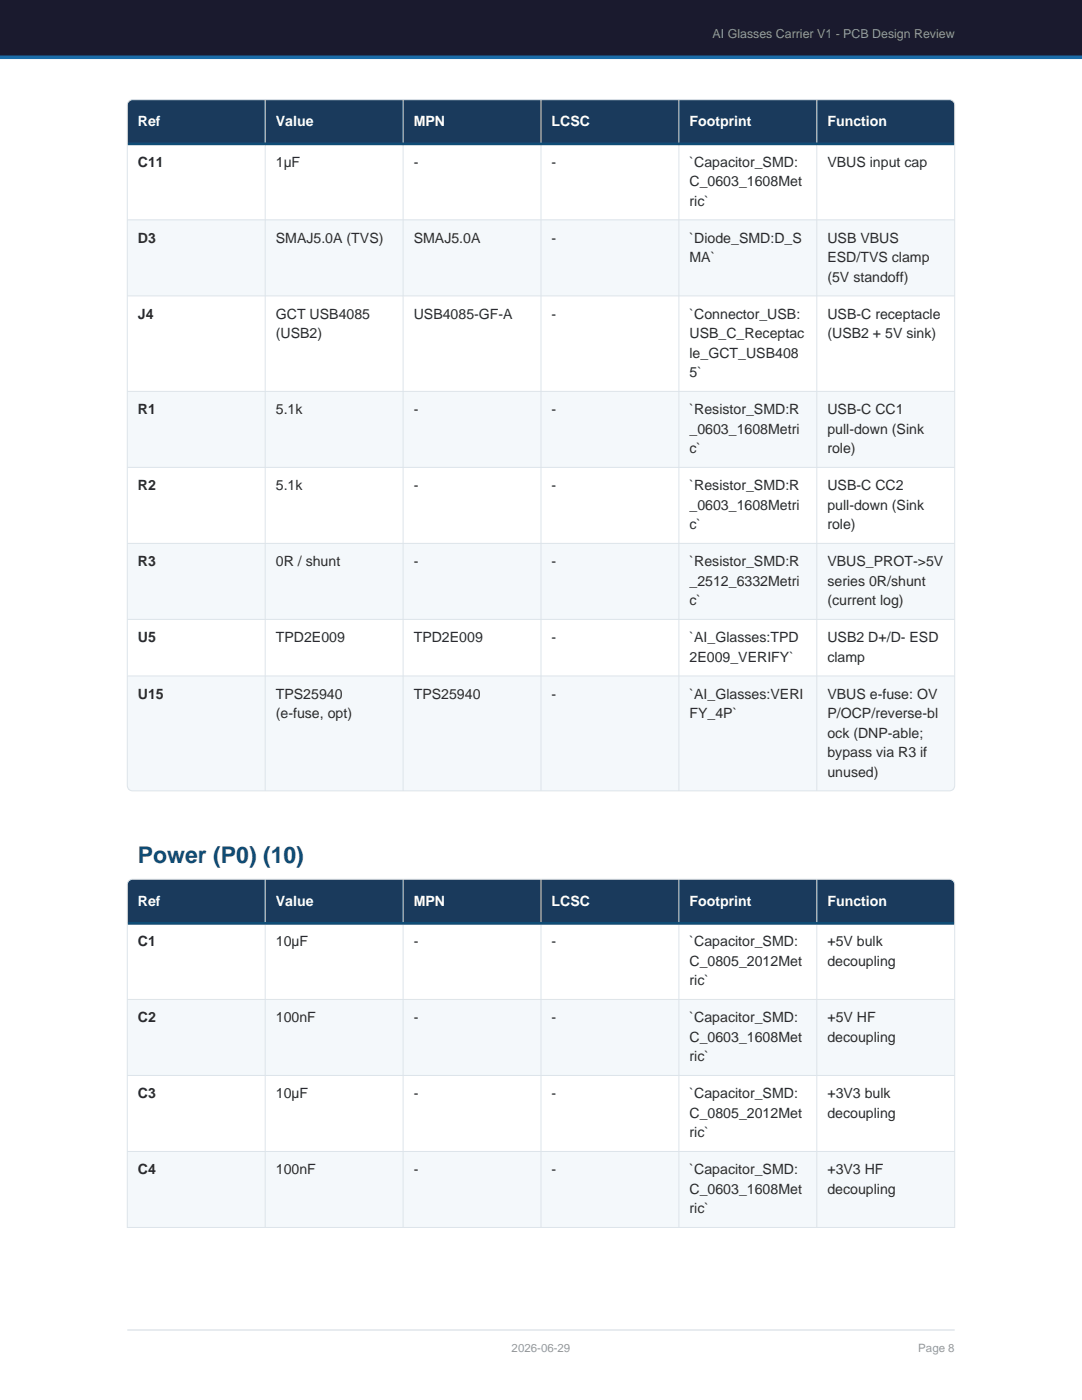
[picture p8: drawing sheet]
<svg xmlns="http://www.w3.org/2000/svg" width="216mm" height="279mm" viewBox="0 0 216 279" stroke-linecap="round" stroke-linejoin="round" font-family="sans-serif">
<defs><g id="words">
<text font-size="4.6" fill="#0f4c75" x="27.5" y="172.3">Power (P0) (10)</text>
<g font-size="2.8" fill="#fff">
<text x="27.5" y="25.2">Ref</text>
<text x="55" y="25.2">Value</text>
<text x="82.5" y="25.2">MPN</text>
<text x="110.1" y="25.2">LCSC</text>
<text x="137.6" y="25.2">Footprint</text>
<text x="165.1" y="25.2">Function</text>
<text x="27.5" y="180.8">Ref</text>
<text x="55" y="180.8">Value</text>
<text x="82.5" y="180.8">MPN</text>
<text x="110.1" y="180.8">LCSC</text>
<text x="137.6" y="180.8">Footprint</text>
<text x="165.1" y="180.8">Function</text>
</g>
<g font-size="2.8" fill="#2c2c2c">
<text x="27.5" y="33.3">C11</text>
<text x="55" y="33.3">1µF</text>
<text x="82.5" y="33.3">-</text>
<text x="110.1" y="33.3">-</text>
<text x="137.6" y="33.3">`Capacitor_SMD:</text>
<text x="165.1" y="33.3">VBUS input cap</text>
<text x="137.6" y="37.2">C_0603_1608Met</text>
<text x="137.6" y="41.1">ric`</text>
<text x="27.5" y="48.5">D3</text>
<text x="55" y="48.5">SMAJ5.0A (TVS)</text>
<text x="82.5" y="48.5">SMAJ5.0A</text>
<text x="110.1" y="48.5">-</text>
<text x="137.6" y="48.5">`Diode_SMD:D_S</text>
<text x="137.6" y="52.4">MA`</text>
<text x="165.1" y="48.5">USB VBUS</text>
<text x="165.1" y="52.4">ESD/TVS clamp</text>
<text x="165.1" y="56.2">(5V standoff)</text>
<text x="27.5" y="63.6">J4</text>
<text x="55" y="63.6">GCT USB4085</text>
<text x="82.5" y="63.6">USB4085-GF-A</text>
<text x="110.1" y="63.6">-</text>
<text x="137.6" y="63.6">`Connector_USB:</text>
<text x="165.1" y="63.6">USB-C receptacle</text>
<text x="55" y="67.5">(USB2)</text>
<text x="137.6" y="67.5">USB_C_Receptac</text>
<text x="137.6" y="71.4">le_GCT_USB408</text>
<text x="165.1" y="67.5">(USB2 + 5V sink)</text>
<text x="137.6" y="75.3">5`</text>
<text x="27.5" y="82.7">R1</text>
<text x="55" y="82.7">5.1k</text>
<text x="82.5" y="82.7">-</text>
<text x="110.1" y="82.7">-</text>
<text x="137.6" y="82.7">`Resistor_SMD:R</text>
<text x="165.1" y="82.7">USB-C CC1</text>
<text x="137.6" y="86.6">_0603_1608Metri</text>
<text x="165.1" y="86.6">pull-down (Sink</text>
<text x="137.6" y="90.5">c`</text>
<text x="165.1" y="90.5">role)</text>
<text x="27.5" y="97.9">R2</text>
<text x="55" y="97.9">5.1k</text>
<text x="82.5" y="97.9">-</text>
<text x="110.1" y="97.9">-</text>
<text x="137.6" y="97.9">`Resistor_SMD:R</text>
<text x="137.6" y="101.7">_0603_1608Metri</text>
<text x="165.1" y="97.9">USB-C CC2</text>
<text x="165.1" y="101.7">pull-down (Sink</text>
<text x="137.6" y="105.6">c`</text>
<text x="165.1" y="105.6">role)</text>
<text x="27.5" y="113">R3</text>
<text x="55" y="113">0R / shunt</text>
<text x="82.5" y="113">-</text>
<text x="110.1" y="113">-</text>
<text x="137.6" y="113">`Resistor_SMD:R</text>
<text x="165.1" y="113">VBUS_PROT-&gt;5V</text>
<text x="137.6" y="116.9">_2512_6332Metri</text>
<text x="165.1" y="116.9">series 0R/shunt</text>
<text x="137.6" y="120.8">c`</text>
<text x="165.1" y="120.8">(current log)</text>
<text x="27.5" y="128.2">U5</text>
<text x="55" y="128.2">TPD2E009</text>
<text x="82.5" y="128.2">TPD2E009</text>
<text x="110.1" y="128.2">-</text>
<text x="137.6" y="128.2">`AI_Glasses:TPD</text>
<text x="165.1" y="128.2">USB2 D+/D- ESD</text>
<text x="137.6" y="132.1">2E009_VERIFY`</text>
<text x="165.1" y="132.1">clamp</text>
<text x="27.5" y="139.5">U15</text>
<text x="55" y="139.5">TPS25940</text>
<text x="55" y="143.4">(e-fuse, opt)</text>
<text x="82.5" y="139.5">TPS25940</text>
<text x="110.1" y="139.5">-</text>
<text x="137.6" y="139.5">`AI_Glasses:VERI</text>
<text x="137.6" y="143.4">FY_4P`</text>
<text x="165.1" y="139.5">VBUS e-fuse: OV</text>
<text x="165.1" y="143.4">P/OCP/reverse-bl</text>
<text x="165.1" y="147.2">ock (DNP-able;</text>
<text x="165.1" y="151.1">bypass via R3 if</text>
<text x="165.1" y="155">unused)</text>
<text x="27.5" y="188.9">C1</text>
<text x="55" y="188.9">10µF</text>
<text x="82.5" y="188.9">-</text>
<text x="110.1" y="188.9">-</text>
<text x="137.6" y="188.9">`Capacitor_SMD:</text>
<text x="165.1" y="188.9">+5V bulk</text>
<text x="137.6" y="192.8">C_0805_2012Met</text>
<text x="137.6" y="196.6">ric`</text>
<text x="165.1" y="192.8">decoupling</text>
<text x="27.5" y="204">C2</text>
<text x="55" y="204">100nF</text>
<text x="82.5" y="204">-</text>
<text x="110.1" y="204">-</text>
<text x="137.6" y="204">`Capacitor_SMD:</text>
<text x="137.6" y="207.9">C_0603_1608Met</text>
<text x="165.1" y="204">+5V HF</text>
<text x="165.1" y="207.9">decoupling</text>
<text x="137.6" y="211.8">ric`</text>
<text x="27.5" y="219.2">C3</text>
<text x="55" y="219.2">10µF</text>
<text x="82.5" y="219.2">-</text>
<text x="110.1" y="219.2">-</text>
<text x="137.6" y="219.2">`Capacitor_SMD:</text>
<text x="165.1" y="219.2">+3V3 bulk</text>
<text x="137.6" y="223.1">C_0805_2012Met</text>
<text x="137.6" y="227">ric`</text>
<text x="165.1" y="223.1">decoupling</text>
<text x="27.5" y="234.4">C4</text>
<text x="55" y="234.4">100nF</text>
<text x="82.5" y="234.4">-</text>
<text x="110.1" y="234.4">-</text>
<text x="137.6" y="234.4">`Capacitor_SMD:</text>
<text x="137.6" y="238.3">C_0603_1608Met</text>
<text x="165.1" y="234.4">+3V3 HF</text>
<text x="165.1" y="238.3">decoupling</text>
<text x="137.6" y="242.1">ric`</text>
</g>
<text font-size="2.5" fill="#89a" x="142.2" y="7.6">AI Glasses Carrier V1 - PCB Design Review</text>
<g font-size="2.3" fill="#999">
<text x="102.1" y="269.7">2026-06-29</text>
<text x="183.2" y="269.7">Page 8</text>
</g>
</g></defs>
<path d="M0 0h215.9v11.4h-215.9z" fill-rule="evenodd" fill="#1a1a2e"/>
<path d="M0 11.4h215.9" fill="none" stroke="#1b6ca8" stroke-width=".71" stroke-linecap="butt"/>
<path d="M25.4 265.4h165.1" fill="none" stroke="#d0d8e0" stroke-width=".2"/>
<path d="M25.4 19.9h165.1v8.8h-165.1z" fill-rule="evenodd" fill="#1a3a5c"/>
<g fill="#f4f8fb">
<path d="M25.4 43.9h165.1v15.2h-165.1z" fill-rule="evenodd"/>
<path d="M25.4 78.1h165.1v15.2h-165.1z" fill-rule="evenodd"/>
<path d="M25.4 108.4h165.1v15.2h-165.1z" fill-rule="evenodd"/>
<path d="M25.4 134.9h165.1v22.9h-165.1z" fill-rule="evenodd"/>
</g>
<g fill="none" stroke="#dde4ea" stroke-width=".2">
<path d="M52.9 19.9v137.9M80.4 19.9v137.9M107.9 19.9v137.9M135.5 19.9v137.9M163 19.9v137.9M25.4 28.7h165.1M25.7 20.2l.8-.3h162.9l.8 .3 .3 .8v135.8l-.3 .7-.8 .3h-162.9l-.8-.3-.3-.7v-135.8zM25.4 43.9h165.1M25.4 59.1h165.1M25.4 78.1h165.1M25.4 93.3h165.1M25.4 108.4h165.1"/>
<path d="M25.4 123.6h165.1M25.4 134.9h165.1"/>
</g>
<path d="M25.4 28.7h165.1" fill="none" stroke="#0f4c75" stroke-width=".53"/>
<path d="M25.4 175.5h165.1v8.8h-165.1z" fill-rule="evenodd" fill="#1a3a5c"/>
<g fill="#f4f8fb">
<path d="M25.4 199.5h165.1v15.1h-165.1z" fill-rule="evenodd"/>
<path d="M25.4 229.8h165.1v15.2h-165.1z" fill-rule="evenodd"/>
</g>
<path d="M25.7 175.8l.8-.3h163.2l.7 .5 .1 .5v68.5h-165.1v-68.5zM52.9 175.5v69.5M80.4 175.5v69.5M107.9 175.5v69.5M135.5 175.5v69.5M163 175.5v69.5M25.4 184.3h165.1M25.4 199.5h165.1M25.4 214.6h165.1M25.4 229.8h165.1" fill="none" stroke="#dde4ea" stroke-width=".2"/>
<path d="M25.4 184.3h165.1" fill="none" stroke="#0f4c75" stroke-width=".53"/>
<use href="#words"/>
</svg>
